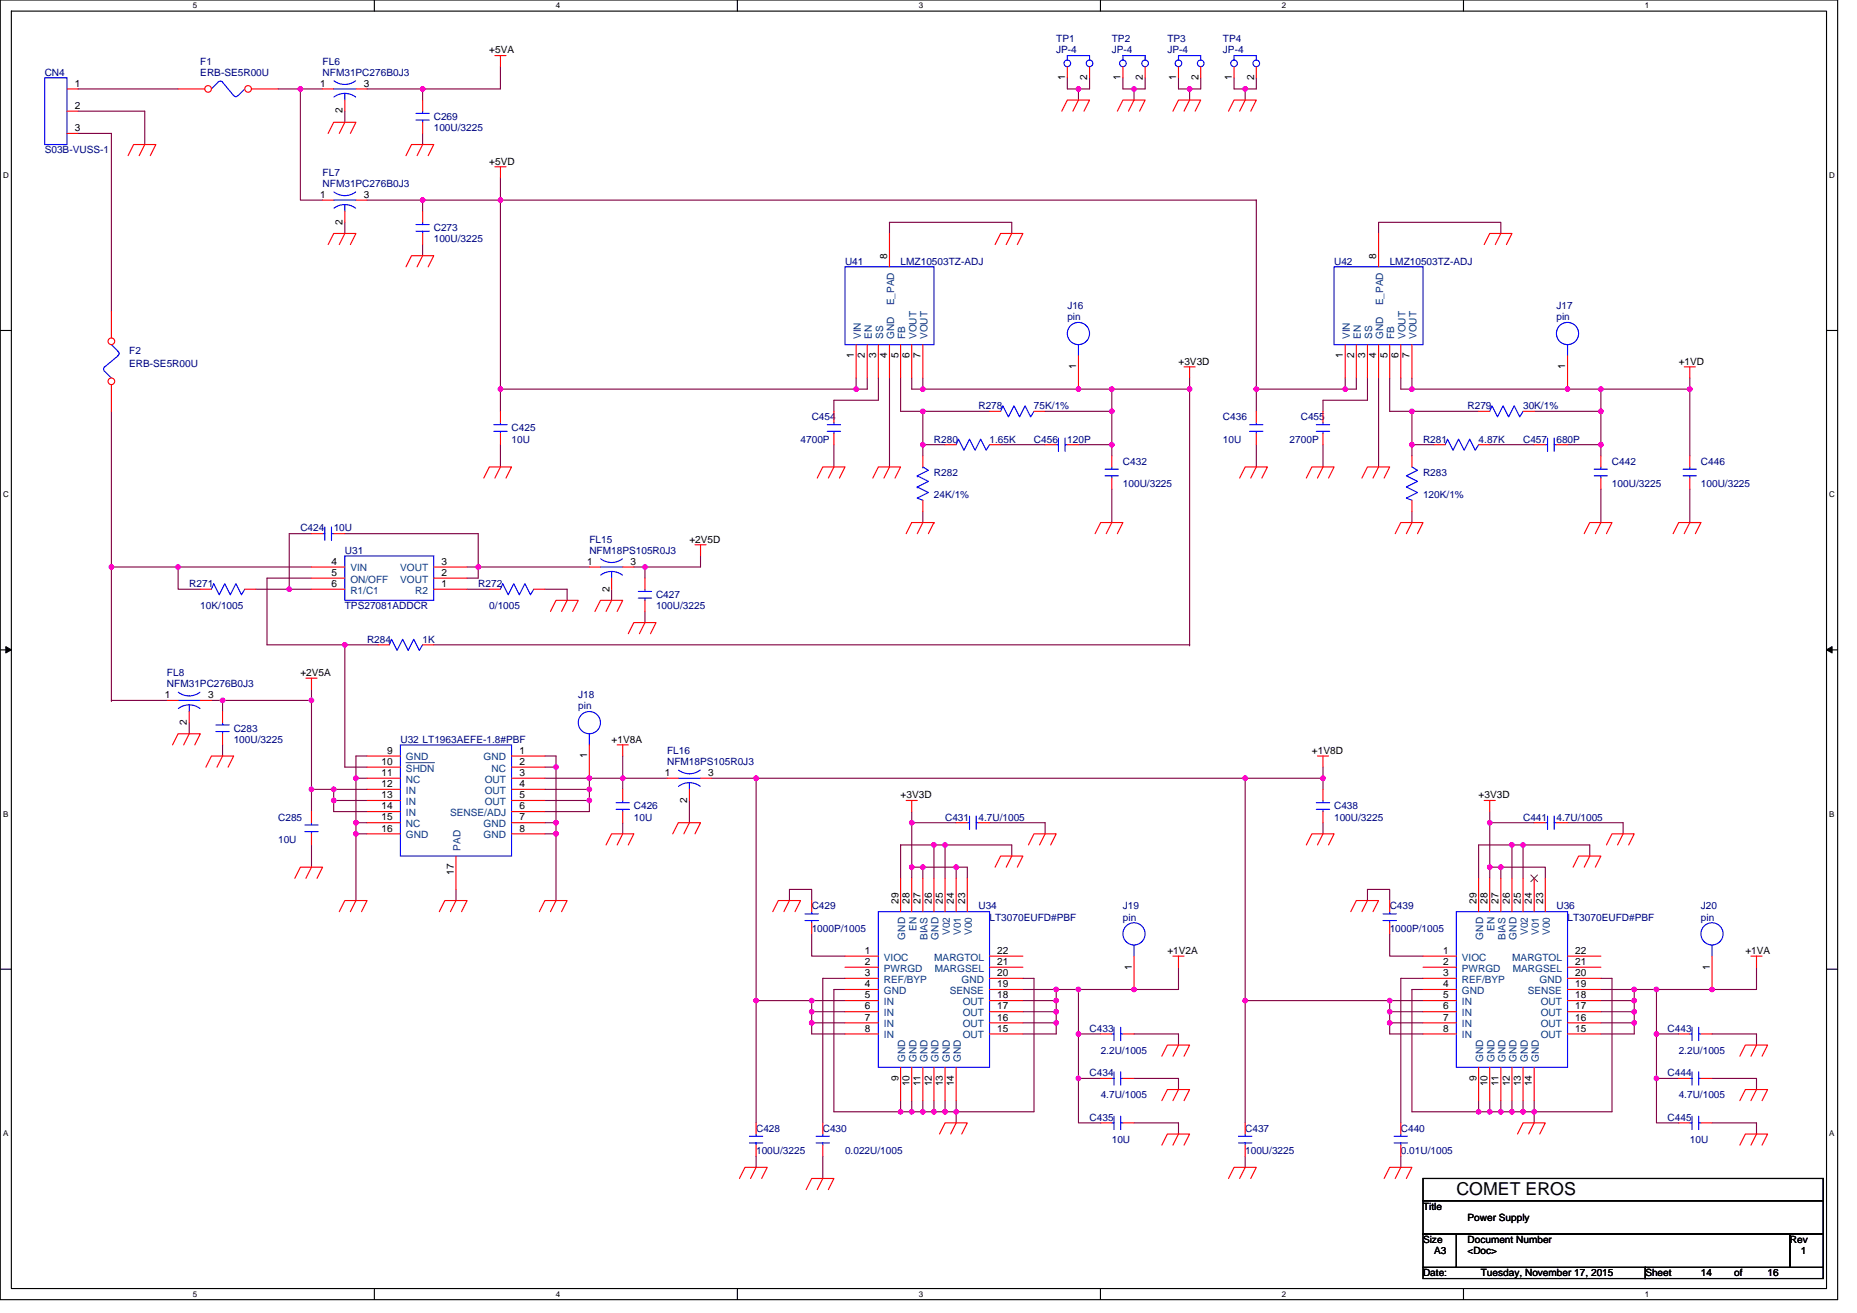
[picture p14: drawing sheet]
<svg xmlns="http://www.w3.org/2000/svg" width="297mm" height="210mm" viewBox="0 0 297 210" stroke-linecap="round" stroke-linejoin="round" font-family="sans-serif">
<defs><g id="words">
<text font-size="2.8" x="233" y="191">COMET EROS</text>
<g font-size="1.6" fill="#000080">
<text x="32" y="10.3">F1</text>
<text x="51.6" y="10.3">FL6</text>
<text x="168.9" y="6.8">TP1</text>
<text x="168.9" y="8.5">JP-4</text>
<text x="177.8" y="6.8">TP2</text>
<text x="177.8" y="8.5">JP-4</text>
<text x="186.7" y="6.8">TP3</text>
<text x="186.7" y="8.5">JP-4</text>
<text x="195.6" y="6.8">TP4</text>
<text x="195.6" y="8.5">JP-4</text>
<text x="7.2" y="12.1">CN4</text>
<text x="32" y="12.1">ERB-SE5R00U</text>
<text x="51.6" y="12.1">NFM31PC276B0J3</text>
<text x="69.4" y="19.2">C269</text>
<text x="69.4" y="21">100U/3225</text>
<text x="7.2" y="24.5">S03B-VUSS-1</text>
<text x="51.6" y="28.1">FL7</text>
<text x="51.6" y="29.9">NFM31PC276B0J3</text>
<text x="69.4" y="37">C273</text>
<text x="69.4" y="38.8">100U/3225</text>
<text x="135.2" y="42.3">U41</text>
<text x="144.1" y="42.3">LMZ10503TZ-ADJ</text>
<text x="213.4" y="42.3">U42</text>
<text x="222.3" y="42.3">LMZ10503TZ-ADJ</text>
<text x="170.7" y="49.4">J16</text>
<text x="170.7" y="51.2">pin</text>
<text x="249" y="49.4">J17</text>
<text x="249" y="51.2">pin</text>
<text x="20.7" y="56.5">F2</text>
<text x="20.7" y="58.7">ERB-SE5R00U</text>
<text x="156.5" y="65.4">R278</text>
<text x="165.4" y="65.4">75K/1%</text>
<text x="234.7" y="65.4">R279</text>
<text x="243.6" y="65.4">30K/1%</text>
<text x="81.8" y="69">C425</text>
<text x="81.8" y="70.8">10U</text>
<text x="128.1" y="70.8">4700P</text>
<text x="129.8" y="67.2">C454</text>
<text x="149.4" y="70.8">R280</text>
<text x="158.3" y="70.8">1.65K</text>
<text x="165.4" y="70.8">C456</text>
<text x="170.7" y="70.8">120P</text>
<text x="195.6" y="67.2">C436</text>
<text x="195.6" y="70.8">10U</text>
<text x="206.3" y="70.8">2700P</text>
<text x="208.1" y="67.2">C455</text>
<text x="227.6" y="70.8">R281</text>
<text x="236.5" y="70.8">4.87K</text>
<text x="243.6" y="70.8">C457</text>
<text x="249" y="70.8">680P</text>
<text x="149.4" y="76.1">R282</text>
<text x="179.6" y="74.3">C432</text>
<text x="179.6" y="77.9">100U/3225</text>
<text x="227.6" y="76.1">R283</text>
<text x="257.8" y="74.3">C442</text>
<text x="257.8" y="77.9">100U/3225</text>
<text x="272.1" y="74.3">C446</text>
<text x="272.1" y="77.9">100U/3225</text>
<text x="149.4" y="79.7">24K/1%</text>
<text x="227.6" y="79.7">120K/1%</text>
<text x="48" y="85">C424</text>
<text x="53.4" y="85">10U</text>
<text x="55.2" y="88.6">U31</text>
<text x="94.3" y="86.8">FL15</text>
<text x="94.3" y="88.6">NFM18PS105R0J3</text>
<text x="30.3" y="93.9">R271</text>
<text x="76.5" y="93.9">R272</text>
<text x="104.9" y="95.7">C427</text>
<text x="32" y="97.4">10K/1005</text>
<text x="55.2" y="97.4">TPS27081ADDCR</text>
<text x="78.3" y="97.4">0/1005</text>
<text x="104.9" y="97.4">100U/3225</text>
<text x="58.7" y="102.8">R284</text>
<text x="67.6" y="102.8">1K</text>
<text x="26.7" y="108.1">FL8</text>
<text x="26.7" y="109.9">NFM31PC276B0J3</text>
<text x="92.5" y="111.7">J18</text>
<text x="92.5" y="113.4">pin</text>
<text x="37.4" y="117">C283</text>
<text x="37.4" y="118.8">100U/3225</text>
<text x="64" y="118.8">U32 LT1963AEFE-1.8#PBF</text>
<text x="106.7" y="120.6">FL16</text>
<text x="106.7" y="122.3">NFM18PS105R0J3</text>
<text x="44.5" y="131.2">C285</text>
<text x="101.4" y="129.4">C426</text>
<text x="101.4" y="131.2">10U</text>
<text x="151.2" y="131.2">C431</text>
<text x="156.5" y="131.2">4.7U/1005</text>
<text x="213.4" y="129.4">C438</text>
<text x="213.4" y="131.2">100U/3225</text>
<text x="243.6" y="131.2">C441</text>
<text x="249" y="131.2">4.7U/1005</text>
<text x="44.5" y="134.8">10U</text>
<text x="129.8" y="145.4">C429</text>
<text x="129.8" y="149">1000P/1005</text>
<text x="156.5" y="145.4">U34</text>
<text x="158.3" y="147.2">LT3070EUFD#PBF</text>
<text x="179.6" y="145.4">J19</text>
<text x="179.6" y="147.2">pin</text>
<text x="222.3" y="145.4">C439</text>
<text x="222.3" y="149">1000P/1005</text>
<text x="249" y="145.4">U36</text>
<text x="250.7" y="147.2">LT3070EUFD#PBF</text>
<text x="272.1" y="145.4">J20</text>
<text x="272.1" y="147.2">pin</text>
<text x="174.3" y="165">C433</text>
<text x="266.7" y="165">C443</text>
<text x="174.3" y="172.1">C434</text>
<text x="176.1" y="168.6">2.2U/1005</text>
<text x="266.7" y="172.1">C444</text>
<text x="268.5" y="168.6">2.2U/1005</text>
<text x="174.3" y="179.2">C435</text>
<text x="176.1" y="175.7">4.7U/1005</text>
<text x="266.7" y="179.2">C445</text>
<text x="268.5" y="175.7">4.7U/1005</text>
<text x="120.9" y="181">C428</text>
<text x="120.9" y="184.6">100U/3225</text>
<text x="131.6" y="181">C430</text>
<text x="135.2" y="184.6">0.022U/1005</text>
<text x="177.8" y="182.8">10U</text>
<text x="199.2" y="181">C437</text>
<text x="199.2" y="184.6">100U/3225</text>
<text x="224.1" y="181">C440</text>
<text x="224.1" y="184.6">0.01U/1005</text>
<text x="270.3" y="182.8">10U</text>
</g>
<g font-size="1.6">
<text x="78.3" y="8.5">+5VA</text>
<text x="12" y="13.9">1</text>
<text x="12" y="17.4">2</text>
<text x="51.2" y="13.9">1</text>
<text x="58.2" y="13.9">3</text>
<text x="170.4" y="12.8" transform="rotate(-90 170.4 12.8)">1</text>
<text x="173.9" y="12.8" transform="rotate(-90 173.9 12.8)">2</text>
<text x="179.3" y="12.8" transform="rotate(-90 179.3 12.8)">1</text>
<text x="182.8" y="12.8" transform="rotate(-90 182.8 12.8)">2</text>
<text x="188.1" y="12.8" transform="rotate(-90 188.1 12.8)">1</text>
<text x="191.7" y="12.8" transform="rotate(-90 191.7 12.8)">2</text>
<text x="197" y="12.8" transform="rotate(-90 197 12.8)">1</text>
<text x="200.6" y="12.8" transform="rotate(-90 200.6 12.8)">2</text>
<text x="12" y="21">3</text>
<text x="54.8" y="18.1" transform="rotate(-90 54.8 18.1)">2</text>
<text x="78.3" y="26.3">+5VD</text>
<text x="51.2" y="31.6">1</text>
<text x="54.8" y="35.9" transform="rotate(-90 54.8 35.9)">2</text>
<text x="58.2" y="31.6">3</text>
<text x="141.9" y="41.4" transform="rotate(-90 141.9 41.4)">8</text>
<text x="220.1" y="41.4" transform="rotate(-90 220.1 41.4)">8</text>
<text x="136.6" y="57.3" transform="rotate(-90 136.6 57.3)">1</text>
<text x="138.4" y="57.3" transform="rotate(-90 138.4 57.3)">2</text>
<text x="140.1" y="57.3" transform="rotate(-90 140.1 57.3)">3</text>
<text x="141.9" y="57.3" transform="rotate(-90 141.9 57.3)">4</text>
<text x="143.7" y="57.3" transform="rotate(-90 143.7 57.3)">5</text>
<text x="145.5" y="57.3" transform="rotate(-90 145.5 57.3)">6</text>
<text x="147.3" y="57.3" transform="rotate(-90 147.3 57.3)">7</text>
<text x="172.1" y="59" transform="rotate(-90 172.1 59)">1</text>
<text x="188.5" y="58.3">+3V3D</text>
<text x="214.8" y="57.3" transform="rotate(-90 214.8 57.3)">1</text>
<text x="216.6" y="57.3" transform="rotate(-90 216.6 57.3)">2</text>
<text x="218.4" y="57.3" transform="rotate(-90 218.4 57.3)">3</text>
<text x="220.1" y="57.3" transform="rotate(-90 220.1 57.3)">4</text>
<text x="221.9" y="57.3" transform="rotate(-90 221.9 57.3)">5</text>
<text x="223.7" y="57.3" transform="rotate(-90 223.7 57.3)">6</text>
<text x="225.5" y="57.3" transform="rotate(-90 225.5 57.3)">7</text>
<text x="250.4" y="59" transform="rotate(-90 250.4 59)">1</text>
<text x="268.5" y="58.3">+1VD</text>
<text x="110.3" y="86.8">+2V5D</text>
<text x="53" y="90.3">4</text>
<text x="53" y="92.1">5</text>
<text x="53" y="93.9">6</text>
<text x="70.6" y="93.9">1</text>
<text x="70.6" y="92.1">2</text>
<text x="70.6" y="90.3">3</text>
<text x="93.9" y="90.3">1</text>
<text x="97.5" y="94.6" transform="rotate(-90 97.5 94.6)">2</text>
<text x="100.9" y="90.3">3</text>
<text x="26.3" y="111.7">1</text>
<text x="33.3" y="111.7">3</text>
<text x="48" y="108.1">+2V5A</text>
<text x="29.9" y="115.9" transform="rotate(-90 29.9 115.9)">2</text>
<text x="97.8" y="118.8">+1V8A</text>
<text x="61" y="122.3">10</text>
<text x="61" y="124.1">11</text>
<text x="61" y="125.9">12</text>
<text x="61.9" y="120.5">9</text>
<text x="83.1" y="124.1">3</text>
<text x="83.1" y="125.9">4</text>
<text x="83.1" y="120.5">1</text>
<text x="83.1" y="122.3">2</text>
<text x="93.9" y="121.3" transform="rotate(-90 93.9 121.3)">1</text>
<text x="106.4" y="124.1">1</text>
<text x="113.3" y="124.1">3</text>
<text x="209.8" y="120.6">+1V8D</text>
<text x="61" y="127.7">13</text>
<text x="61" y="129.4">14</text>
<text x="61" y="131.2">15</text>
<text x="83.1" y="129.4">6</text>
<text x="83.1" y="127.7">5</text>
<text x="83.1" y="131.2">7</text>
<text x="109.9" y="128.4" transform="rotate(-90 109.9 128.4)">2</text>
<text x="144.1" y="127.7">+3V3D</text>
<text x="236.5" y="127.7">+3V3D</text>
<text x="61" y="133">16</text>
<text x="83.1" y="133">8</text>
<text x="72.6" y="139.9" transform="rotate(-90 72.6 139.9)">17</text>
<text x="143.7" y="144.6" transform="rotate(-90 143.7 144.6)">29</text>
<text x="145.5" y="144.6" transform="rotate(-90 145.5 144.6)">28</text>
<text x="147.3" y="144.6" transform="rotate(-90 147.3 144.6)">27</text>
<text x="149" y="144.6" transform="rotate(-90 149 144.6)">26</text>
<text x="150.8" y="144.6" transform="rotate(-90 150.8 144.6)">25</text>
<text x="152.6" y="144.6" transform="rotate(-90 152.6 144.6)">24</text>
<text x="154.4" y="144.6" transform="rotate(-90 154.4 144.6)">23</text>
<text x="236.2" y="144.6" transform="rotate(-90 236.2 144.6)">29</text>
<text x="237.9" y="144.6" transform="rotate(-90 237.9 144.6)">28</text>
<text x="239.7" y="144.6" transform="rotate(-90 239.7 144.6)">27</text>
<text x="241.5" y="144.6" transform="rotate(-90 241.5 144.6)">26</text>
<text x="243.3" y="144.6" transform="rotate(-90 243.3 144.6)">25</text>
<text x="245" y="144.6" transform="rotate(-90 245 144.6)">24</text>
<text x="246.8" y="144.6" transform="rotate(-90 246.8 144.6)">23</text>
<text x="138.4" y="152.5">1</text>
<text x="138.4" y="154.3">2</text>
<text x="159.5" y="154.3">21</text>
<text x="159.5" y="152.5">22</text>
<text x="181" y="155" transform="rotate(-90 181 155)">1</text>
<text x="186.7" y="152.6">+1V2A</text>
<text x="230.8" y="152.5">1</text>
<text x="230.8" y="154.3">2</text>
<text x="252" y="154.3">21</text>
<text x="252" y="152.5">22</text>
<text x="273.5" y="155" transform="rotate(-90 273.5 155)">1</text>
<text x="279.2" y="152.6">+1VA</text>
<text x="138.4" y="156.1">3</text>
<text x="138.4" y="157.9">4</text>
<text x="138.4" y="159.7">5</text>
<text x="138.4" y="161.4">6</text>
<text x="159.5" y="161.4">17</text>
<text x="159.5" y="159.7">18</text>
<text x="159.5" y="156.1">20</text>
<text x="159.5" y="157.9">19</text>
<text x="230.8" y="156.1">3</text>
<text x="230.8" y="157.9">4</text>
<text x="230.8" y="159.7">5</text>
<text x="230.8" y="161.4">6</text>
<text x="252" y="161.4">17</text>
<text x="252" y="159.7">18</text>
<text x="252" y="156.1">20</text>
<text x="252" y="157.9">19</text>
<text x="138.4" y="163.2">7</text>
<text x="138.4" y="165">8</text>
<text x="159.5" y="165">15</text>
<text x="159.5" y="163.2">16</text>
<text x="230.8" y="163.2">7</text>
<text x="230.8" y="165">8</text>
<text x="252" y="165">15</text>
<text x="252" y="163.2">16</text>
<text x="143.7" y="172.8" transform="rotate(-90 143.7 172.8)">9</text>
<text x="145.5" y="173.7" transform="rotate(-90 145.5 173.7)">10</text>
<text x="147.3" y="173.7" transform="rotate(-90 147.3 173.7)">11</text>
<text x="149" y="173.7" transform="rotate(-90 149 173.7)">12</text>
<text x="150.8" y="173.7" transform="rotate(-90 150.8 173.7)">13</text>
<text x="152.6" y="173.7" transform="rotate(-90 152.6 173.7)">14</text>
<text x="236.2" y="172.8" transform="rotate(-90 236.2 172.8)">9</text>
<text x="237.9" y="173.7" transform="rotate(-90 237.9 173.7)">10</text>
<text x="239.7" y="173.7" transform="rotate(-90 239.7 173.7)">11</text>
<text x="241.5" y="173.7" transform="rotate(-90 241.5 173.7)">12</text>
<text x="243.3" y="173.7" transform="rotate(-90 243.3 173.7)">13</text>
<text x="245" y="173.7" transform="rotate(-90 245 173.7)">14</text>
<text x="227.6" y="193.5">Title</text>
<text x="234.7" y="195.2">Power Supply</text>
<text x="227.6" y="198.8">Size</text>
<text x="229.4" y="200.6">A3</text>
<text x="234.7" y="198.8">Document Number</text>
<text x="234.7" y="200.6">&lt;Doc&gt;</text>
<text x="286.3" y="198.8">Rev</text>
<text x="288.1" y="200.6">1</text>
<text x="227.6" y="204.1">Date:</text>
<text x="236.9" y="204.1">Tuesday, November 17, 2015</text>
<text x="263.2" y="204.1">Sheet</text>
<text x="272.1" y="204.1">14</text>
<text x="277.4" y="204.1">of</text>
<text x="282.7" y="204.1">16</text>
</g>
<g font-size="1.6" fill="#004080">
<text x="143" y="48.8" transform="rotate(-90 143 48.8)">E_PAD</text>
<text x="221.3" y="48.8" transform="rotate(-90 221.3 48.8)">E_PAD</text>
<text x="137.7" y="54.2" transform="rotate(-90 137.7 54.2)">VIN</text>
<text x="139.5" y="54.2" transform="rotate(-90 139.5 54.2)">EN</text>
<text x="141.2" y="54.2" transform="rotate(-90 141.2 54.2)">SS</text>
<text x="143" y="54.2" transform="rotate(-90 143 54.2)">GND</text>
<text x="144.8" y="54.2" transform="rotate(-90 144.8 54.2)">FB</text>
<text x="146.6" y="54.2" transform="rotate(-90 146.6 54.2)">VOUT</text>
<text x="148.4" y="54.2" transform="rotate(-90 148.4 54.2)">VOUT</text>
<text x="215.9" y="54.2" transform="rotate(-90 215.9 54.2)">VIN</text>
<text x="217.7" y="54.2" transform="rotate(-90 217.7 54.2)">EN</text>
<text x="219.5" y="54.2" transform="rotate(-90 219.5 54.2)">SS</text>
<text x="221.3" y="54.2" transform="rotate(-90 221.3 54.2)">GND</text>
<text x="223" y="54.2" transform="rotate(-90 223 54.2)">FB</text>
<text x="224.8" y="54.2" transform="rotate(-90 224.8 54.2)">VOUT</text>
<text x="226.6" y="54.2" transform="rotate(-90 226.6 54.2)">VOUT</text>
<text x="56" y="91.4">VIN</text>
<text x="56" y="93.2">ON/OFF</text>
<text x="56" y="95">R1/C1</text>
<text x="64" y="93.2">VOUT</text>
<text x="64" y="91.4">VOUT</text>
<text x="66.4" y="95">R2</text>
<text x="64.9" y="121.6">GND</text>
<text x="64.9" y="123.4">SHDN</text>
<text x="64.9" y="125.2">NC</text>
<text x="77.4" y="121.6">GND</text>
<text x="77.5" y="125.2">OUT</text>
<text x="78.6" y="123.4">NC</text>
<text x="64.9" y="127">IN</text>
<text x="64.9" y="128.7">IN</text>
<text x="64.9" y="130.5">IN</text>
<text x="72" y="130.5">SENSE/ADJ</text>
<text x="77.5" y="127">OUT</text>
<text x="77.5" y="128.7">OUT</text>
<text x="64.9" y="132.3">NC</text>
<text x="64.9" y="134.1">GND</text>
<text x="73.7" y="136" transform="rotate(-90 73.7 136)">PAD</text>
<text x="77.4" y="132.3">GND</text>
<text x="77.4" y="134.1">GND</text>
<text x="146.6" y="148.9" transform="rotate(-90 146.6 148.9)">EN</text>
<text x="151.9" y="149.5" transform="rotate(-90 151.9 149.5)">V02</text>
<text x="153.7" y="149.5" transform="rotate(-90 153.7 149.5)">V01</text>
<text x="155.5" y="149.5" transform="rotate(-90 155.5 149.5)">V00</text>
<text x="239" y="148.9" transform="rotate(-90 239 148.9)">EN</text>
<text x="244.4" y="149.5" transform="rotate(-90 244.4 149.5)">V02</text>
<text x="246.1" y="149.5" transform="rotate(-90 246.1 149.5)">V01</text>
<text x="247.9" y="149.5" transform="rotate(-90 247.9 149.5)">V00</text>
<text x="141.4" y="153.6">VIOC</text>
<text x="141.4" y="155.4">PWRGD</text>
<text x="144.8" y="150.3" transform="rotate(-90 144.8 150.3)">GND</text>
<text x="148.4" y="150.4" transform="rotate(-90 148.4 150.4)">BIAS</text>
<text x="149.4" y="153.6">MARGTOL</text>
<text x="149.5" y="155.4">MARGSEL</text>
<text x="150.1" y="150.3" transform="rotate(-90 150.1 150.3)">GND</text>
<text x="233.8" y="153.6">VIOC</text>
<text x="233.8" y="155.4">PWRGD</text>
<text x="237.3" y="150.3" transform="rotate(-90 237.3 150.3)">GND</text>
<text x="240.8" y="150.4" transform="rotate(-90 240.8 150.4)">BIAS</text>
<text x="241.9" y="153.6">MARGTOL</text>
<text x="242" y="155.4">MARGSEL</text>
<text x="242.6" y="150.3" transform="rotate(-90 242.6 150.3)">GND</text>
<text x="141.4" y="157.2">REF/BYP</text>
<text x="141.4" y="159">GND</text>
<text x="141.4" y="160.7">IN</text>
<text x="151.9" y="159">SENSE</text>
<text x="153.8" y="157.2">GND</text>
<text x="154" y="160.7">OUT</text>
<text x="233.8" y="157.2">REF/BYP</text>
<text x="233.8" y="159">GND</text>
<text x="233.8" y="160.7">IN</text>
<text x="244.4" y="159">SENSE</text>
<text x="246.3" y="157.2">GND</text>
<text x="246.5" y="160.7">OUT</text>
<text x="141.4" y="162.5">IN</text>
<text x="141.4" y="164.3">IN</text>
<text x="141.4" y="166.1">IN</text>
<text x="154" y="166.1">OUT</text>
<text x="154" y="164.3">OUT</text>
<text x="154" y="162.5">OUT</text>
<text x="233.8" y="162.5">IN</text>
<text x="233.8" y="164.3">IN</text>
<text x="233.8" y="166.1">IN</text>
<text x="246.5" y="166.1">OUT</text>
<text x="246.5" y="164.3">OUT</text>
<text x="246.5" y="162.5">OUT</text>
<text x="144.8" y="169.8" transform="rotate(-90 144.8 169.8)">GND</text>
<text x="146.6" y="169.8" transform="rotate(-90 146.6 169.8)">GND</text>
<text x="148.4" y="169.8" transform="rotate(-90 148.4 169.8)">GND</text>
<text x="150.1" y="169.8" transform="rotate(-90 150.1 169.8)">GND</text>
<text x="151.9" y="169.8" transform="rotate(-90 151.9 169.8)">GND</text>
<text x="153.7" y="169.8" transform="rotate(-90 153.7 169.8)">GND</text>
<text x="237.3" y="169.8" transform="rotate(-90 237.3 169.8)">GND</text>
<text x="239" y="169.8" transform="rotate(-90 239 169.8)">GND</text>
<text x="240.8" y="169.8" transform="rotate(-90 240.8 169.8)">GND</text>
<text x="242.6" y="169.8" transform="rotate(-90 242.6 169.8)">GND</text>
<text x="244.4" y="169.8" transform="rotate(-90 244.4 169.8)">GND</text>
<text x="246.1" y="169.8" transform="rotate(-90 246.1 169.8)">GND</text>
</g>
<g font-size="1.3">
<text x="30.8" y="1.3">5</text>
<text x="88.9" y="1.3">4</text>
<text x="147" y="1.3">3</text>
<text x="205.1" y="1.3">2</text>
<text x="263.1" y="1.3">1</text>
<text x=".5" y="28.5">D</text>
<text x="292.6" y="28.5">D</text>
<text x=".5" y="79.5">C</text>
<text x="292.6" y="79.5">C</text>
<text x=".5" y="130.6">B</text>
<text x="292.6" y="130.6">B</text>
<text x=".5" y="181.7">A</text>
<text x="292.6" y="181.7">A</text>
<text x="30.8" y="207.4">5</text>
<text x="88.9" y="207.4">4</text>
<text x="147" y="207.4">3</text>
<text x="205.1" y="207.4">2</text>
<text x="263.1" y="207.4">1</text>
</g>
</g></defs>
<path d="M0 0h293.9v207.8h-293.9zM1.8 1.8h290.4v204.3h-290.4z" fill="none" stroke="#000" stroke-width=".18"/>
<g fill="#fff">
<path d="M30.8 .2h.8v1.4h-.8z"/>
<path d="M30.8 206.2h.8v1.5h-.8z"/>
</g>
<path d="M59.9 0v1.8M59.9 206.1v1.7" fill="none" stroke="#000" stroke-width=".18"/>
<g fill="#fff">
<path d="M88.9 .2h.7v1.4h-.7z"/>
<path d="M88.9 206.2h.7v1.5h-.7z"/>
</g>
<path d="M118 0v1.8M118 206.1v1.7" fill="none" stroke="#000" stroke-width=".18"/>
<g fill="#fff">
<path d="M147 .2h.7v1.4h-.7z"/>
<path d="M147 206.2h.7v1.5h-.7z"/>
</g>
<path d="M176 0v1.8M176 206.1v1.7" fill="none" stroke="#000" stroke-width=".18"/>
<g fill="#fff">
<path d="M205.1 .2h.7v1.4h-.7z"/>
<path d="M205.1 206.2h.7v1.5h-.7z"/>
</g>
<path d="M234.1 0v1.8M234.1 206.1v1.7" fill="none" stroke="#000" stroke-width=".18"/>
<g fill="#fff">
<path d="M263.1 .2h.7v1.4h-.7z"/>
<path d="M263.1 206.2h.7v1.5h-.7z"/>
<path d="M.5 27.3h.9v1.4h-.9z"/>
<path d="M292.6 27.3h.9v1.4h-.9z"/>
<path d="M.5 78.4h.9v1.4h-.9z"/>
<path d="M292.6 78.4h.9v1.4h-.9z"/>
</g>
<path d="M0 52.9h1.8M292.2 52.9h1.7" fill="none" stroke="#000" stroke-width=".18"/>
<g fill="#fff">
<path d="M.5 129.5h.8v1.4h-.8z"/>
<path d="M292.6 129.5h.9v1.4h-.9z"/>
</g>
<path d="M0 103.9h1.8M292.2 103.9h1.7" fill="none" stroke="#000" stroke-width=".18"/>
<path d="M.9 103.4l.9 .5-.9 .5zM292.2 103.9l.9-.5v1z" fill="#000"/>
<path d="M.9 103.4l.9 .5-.9 .5zM292.2 103.9l.9-.5v1z" fill="none" stroke="#000" stroke-width=".16"/>
<g fill="#fff">
<path d="M.5 180.5h.8v1.5h-.8z"/>
<path d="M292.6 180.5h.9v1.5h-.9z"/>
</g>
<path d="M0 155h1.8M292.2 155h1.7M227.6 188.5h64v3.5h-64zM227.6 192h64v5.4h-64zM227.6 197.4h5.4v5.3h-5.4zM233 197.4h53.3v5.3h-53.3zM286.3 197.4h5.3v5.3h-5.3zM227.6 202.7h35.6v1.8h-35.6zM263.2 202.7h28.4v1.8h-28.4z" fill="none" stroke="#000" stroke-width=".18"/>
<g fill="none" stroke="#800040" stroke-width=".18">
<path d="M12.5 14.2h16M12.5 17.8h10.7v5.3M44.5 14.2h3.5M48 14.2v17.8h3.6M48 14.2h3.6M55.2 17.8v1.8M58.7 14.2h8.9M80 10.7v3.5h-12.4v1.8M170.7 12.4v1.8h1.8M172.5 14.2v1.8M174.3 12.4v1.8h-1.8M179.6 12.4v1.8h1.8"/>
<path d="M181.4 14.2v1.8M183.2 12.4v1.8h-1.8M188.5 12.4v1.8h1.8M190.3 14.2v1.8M192.1 12.4v1.8h-1.8M197.4 12.4v1.8h1.8M199.2 14.2v1.8M201 12.4v1.8h-1.8M12.5 21.3h5.3v28.5M55.2 35.6v1.7M58.7 32h8.9M67.6 21.3v1.8"/>
<path d="M67.6 32h12.4M67.6 32v1.8M67.6 39.1v1.8M80 28.4v3.6M80 32v30.2M80 32h121M142.3 35.6v1.7M142.3 35.6h.1M142.3 35.6h19.5v1.7M201 32v30.2M201 32h.1M220.5 37.3v-1.7h19.6v1.7"/>
<path d="M17.8 65.8v24.9M80 62.2v3.6M80 71.1v3.6M80 62.2h56.9M133.4 71.1v3.6M136.9 60.5v1.7M138.7 60.5v1.7h-1.8M140.5 60.5v3.5h-7.1v1.8M142.3 60.5v14.2M144.1 60.5v5.3h3.5M145.8 60.5v1.7h1.8M147.6 60.5v1.7"/>
<path d="M147.6 71.1h3.6M147.6 65.8h10.7M147.6 62.2h30.2M147.6 62.2h.1M147.6 65.8v5.3M147.6 71.1h.1M147.6 65.8h.1M147.6 71.1v1.8M160.1 71.1h7.1M167.2 65.8h10.6M172.5 71.1h5.3M177.8 62.2v3.6"/>
<path d="M177.8 78.2v5.4M177.8 71.1v1.8M177.8 65.8v5.3M177.8 62.2h12.5M190.3 60.5v1.7M190.3 62.2v40.9M201 71.1v3.6M201 62.2v3.6M201 62.2h14.2M211.6 71.1v3.6M215.2 60.5v1.7M217 60.5v1.7h-1.8"/>
<path d="M218.7 60.5v3.5h-7.1v1.8M220.5 60.5v14.2M222.3 60.5v5.3h3.5M224.1 60.5v1.7h1.7M225.8 65.8h10.7M225.8 65.8v5.3M225.8 60.5v1.7M225.8 62.2h30.3M225.8 71.1v1.8M225.8 71.1h3.6M238.3 71.1h7.1M245.4 65.8h10.7"/>
<path d="M250.7 71.1h5.4M256.1 78.2v5.4M256.1 71.1v1.8M256.1 65.8v5.3M256.1 62.2v3.6M256.1 62.2h14.2M270.3 60.5v1.7M270.3 62.2v10.7M270.3 78.2v5.4h1.8M17.8 90.7h10.7M17.8 90.7v21.3M28.5 90.7v3.5h3.5"/>
<path d="M28.5 90.7h21.3M40.9 94.2h5.4M46.3 94.2h3.5M49.8 92.5h-7.1v10.6h12.5M49.8 85.3h-3.5v8.9M55.2 85.3h21.3v5.4M74.7 94.2h3.6M74.7 90.7h1.8M76.5 90.7v1.8h-1.8M76.5 90.7h17.8M87.2 94.2h3.5v1.8M97.8 94.2v1.8"/>
<path d="M101.4 90.7h1.8M103.2 97.8v1.8M103.2 90.7v1.8M112.1 88.9v1.8h-8.9M147.6 81.8v1.8M225.8 81.8v1.8M17.8 112h8.9M17.8 112h.1M30.3 115.6v1.7M33.8 112h1.8M35.6 112v1.8M35.6 119.1v1.8"/>
<path d="M35.6 112h14.2M49.8 110.2v1.8M49.8 112v14.2M55.2 103.1h5.3M55.2 103.1v19.6h3.5M55.2 103.1h.1M69.4 103.1h120.9M190.3 103.1h.1M49.8 126.2v3.6M49.8 135.1v3.6M49.8 126.2h3.6M53.4 126.2h5.3"/>
<path d="M53.4 128h5.3M53.4 126.2v1.8M53.4 128v1.8h5.3M56.9 131.6h1.8M56.9 133.4h1.8M56.9 124.5h1.8M56.9 131.6v1.8M56.9 133.3v10.7M56.9 124.5v7.1M58.7 120.9h-1.8v3.6M87.2 126.2h7.1M87.2 124.5h7.1"/>
<path d="M87.2 128h7.1M87.2 120.9h1.7v1.8M87.2 133.3h1.7M87.2 131.6h1.7M87.2 122.7h1.7M88.9 131.6v1.7M88.9 122.7v8.9M88.9 133.3v10.7M94.3 124.5h12.4M94.3 126.2v1.8M94.3 128v1.8h-7.1M94.3 124.5v1.7"/>
<path d="M99.6 120.9v5.3M99.6 131.6v1.7M110.3 128v3.6M113.8 124.5h7.1M120.9 124.5h.1M120.9 124.5v35.5M120.9 124.5h78.3M144.1 135.1h5.3M144.1 135.1v5.4M144.1 135.1h.1M145.8 129.8v1.8M145.8 131.6h.1"/>
<path d="M145.8 131.6v7.1M145.8 138.7v1.8M145.8 131.6h7.1M145.8 138.7h1.8M147.6 138.7h5.3M147.6 138.7h.1M147.6 138.7v1.8M149.4 135.1v5.4M149.4 135.1h1.8M151.2 135.1h10.6v1.8M151.2 135.1v5.4M152.9 138.7v1.8"/>
<path d="M152.9 138.7h1.8v1.8M158.3 131.6h8.9v1.8M199.2 124.5h12.4M199.2 124.5v35.5M211.6 122.7v1.8M211.6 131.6v1.7M211.6 124.5v1.7M238.3 131.6h7.1M238.3 138.7h1.8M238.3 129.8v1.8M238.3 131.6v7.1M238.3 138.7v1.8"/>
<path d="M240.1 138.7v1.8M240.1 138.7h7.1v1.8M241.8 135.1h1.8M241.8 135.1h-5.3v5.4M241.8 135.1v5.4M243.6 135.1h10.7v1.8M243.6 135.1v5.4M250.7 131.6h8.9v1.7M72.9 142.2v1.8M126.3 144v-1.8h3.5v1.8M129.8 149.4v3.5h5.4M135.2 156.5h-3.6v23.1"/>
<path d="M135.2 158.2h-1.8v19.6h10.7M163.6 156.5h1.8v21.3h-12.5M163.6 158.2h5.3M168.9 158.2h3.6M168.9 158.2v1.8M188.5 154.7v3.5h-16v7.2M218.7 144v-1.8h3.6v1.8M222.3 149.4v3.5h5.3M227.6 158.2h-1.8v19.6h10.7M227.6 156.5h-3.5v23.1M256.1 156.5h1.7v21.3h-12.4M256.1 158.2h5.3"/>
<path d="M261.4 158.2v1.8M261.4 158.2h3.6M281 154.7v3.5h-16v7.2M120.9 160v19.6M120.9 160h8.9M129.8 161.8h5.4M129.8 160h5.4M129.8 163.6h5.4M129.8 160v1.8M129.8 161.8v1.8M129.8 163.6v1.8h5.4M144.1 176v1.8"/>
<path d="M144.1 177.8h1.7M145.8 176v1.8M145.8 177.8h1.8M147.6 176v1.8M147.6 177.8h.1M147.6 177.8h1.8M149.4 176v1.8M149.4 177.8h1.8M151.2 176v1.8M151.2 177.8h1.7M152.9 177.8v1.8M152.9 176v1.8"/>
<path d="M163.6 163.6h5.3M163.6 161.8h5.3M163.6 160h5.3M168.9 163.6v1.8h-5.3M168.9 161.8v1.8M168.9 160v1.8M172.5 165.4h3.6M172.5 172.5h3.6M172.5 172.5v7.1h3.6M172.5 165.4v7.1M181.4 165.4h7.1v1.7M181.4 172.5h7.1v1.7"/>
<path d="M181.4 179.6h7.1v1.8M199.2 160v19.6M199.2 160h23.1M222.3 161.8h5.3M222.3 160h5.3M222.3 163.6h5.3M222.3 160v1.8M222.3 161.8v1.8M222.3 163.6v1.8h5.3M236.5 176v1.8M236.5 177.8h1.8M238.3 177.8h1.8"/>
<path d="M238.3 176v1.8M240.1 177.8h1.7M240.1 176v1.8M241.8 177.8h1.8M241.8 176v1.8M243.6 177.8h1.8M243.6 176v1.8M245.4 177.8v1.8M245.4 176v1.8M256.1 163.6h5.3M256.1 161.8h5.3M256.1 160h5.3"/>
<path d="M261.4 163.6v1.8h-5.3M261.4 161.8v1.8M261.4 160v1.8M265 165.4v7.1M265 165.4h3.5M265 172.5h3.5M265 172.5v7.1h3.5M273.9 165.4h7.1v1.7M273.9 172.5h7.1v1.7M273.9 179.6h7.1v1.8M120.9 184.9v1.8M131.6 184.9v3.6"/>
<path d="M199.2 184.9v1.8M224.1 184.9v1.8"/>
</g>
<g fill="#f0f" stroke="#f0f" stroke-width=".18">
<circle cx="48" cy="14.2" r=".35"/>
<circle cx="67.6" cy="14.2" r=".35"/>
<circle cx="67.6" cy="32" r=".35"/>
<circle cx="80" cy="62.2" r=".35"/>
<circle cx="172.5" cy="14.2" r=".35"/>
<circle cx="181.4" cy="14.2" r=".35"/>
<circle cx="190.3" cy="14.2" r=".35"/>
<circle cx="199.2" cy="14.2" r=".35"/>
<circle cx="94.3" cy="126.2" r=".35"/>
<circle cx="88.9" cy="133.3" r=".35"/>
<circle cx="88.9" cy="131.6" r=".35"/>
<circle cx="88.9" cy="122.7" r=".35"/>
<circle cx="53.4" cy="126.2" r=".35"/>
<circle cx="56.9" cy="133.3" r=".35"/>
<circle cx="53.4" cy="128" r=".35"/>
<circle cx="56.9" cy="131.6" r=".35"/>
<circle cx="56.9" cy="124.5" r=".35"/>
<circle cx="94.3" cy="124.5" r=".35"/>
<circle cx="94.3" cy="128" r=".35"/>
<circle cx="99.6" cy="124.5" r=".35"/>
<circle cx="168.9" cy="158.2" r=".35"/>
<circle cx="168.9" cy="163.6" r=".35"/>
<circle cx="168.9" cy="161.8" r=".35"/>
<circle cx="168.9" cy="160" r=".35"/>
<circle cx="144.1" cy="177.8" r=".35"/>
<circle cx="145.8" cy="177.8" r=".35"/>
<circle cx="149.4" cy="177.8" r=".35"/>
<circle cx="147.6" cy="177.8" r=".35"/>
<circle cx="151.2" cy="177.8" r=".35"/>
<circle cx="129.8" cy="161.8" r=".35"/>
<circle cx="129.8" cy="160" r=".35"/>
<circle cx="129.8" cy="163.6" r=".35"/>
<circle cx="152.9" cy="177.8" r=".35"/>
<circle cx="172.5" cy="158.2" r=".35"/>
<circle cx="151.2" cy="135.1" r=".35"/>
<circle cx="172.5" cy="172.5" r=".35"/>
<circle cx="172.5" cy="165.4" r=".35"/>
<circle cx="149.4" cy="135.1" r=".35"/>
<circle cx="145.8" cy="131.6" r=".35"/>
<circle cx="145.8" cy="138.7" r=".35"/>
<circle cx="261.4" cy="158.2" r=".35"/>
<circle cx="265" cy="158.2" r=".35"/>
<circle cx="261.4" cy="163.6" r=".35"/>
<circle cx="261.4" cy="161.8" r=".35"/>
<circle cx="261.4" cy="160" r=".35"/>
<circle cx="238.3" cy="177.8" r=".35"/>
<circle cx="241.8" cy="177.8" r=".35"/>
<circle cx="240.1" cy="177.8" r=".35"/>
<circle cx="243.6" cy="177.8" r=".35"/>
<circle cx="222.3" cy="163.6" r=".35"/>
<circle cx="222.3" cy="161.8" r=".35"/>
<circle cx="236.5" cy="177.8" r=".35"/>
<circle cx="245.4" cy="177.8" r=".35"/>
<circle cx="265" cy="172.5" r=".35"/>
<circle cx="265" cy="165.4" r=".35"/>
<circle cx="241.8" cy="135.1" r=".35"/>
<circle cx="238.3" cy="131.6" r=".35"/>
<circle cx="243.6" cy="135.1" r=".35"/>
<circle cx="238.3" cy="138.7" r=".35"/>
<circle cx="222.3" cy="160" r=".35"/>
<circle cx="199.2" cy="160" r=".35"/>
<circle cx="199.2" cy="124.5" r=".35"/>
<circle cx="120.9" cy="124.5" r=".35"/>
<circle cx="152.9" cy="138.7" r=".35"/>
<circle cx="147.6" cy="138.7" r=".35"/>
<circle cx="49.8" cy="112" r=".35"/>
<circle cx="35.6" cy="112" r=".35"/>
<circle cx="76.5" cy="90.7" r=".35"/>
<circle cx="49.8" cy="126.2" r=".35"/>
<circle cx="120.9" cy="160" r=".35"/>
<circle cx="28.5" cy="90.7" r=".35"/>
<circle cx="46.3" cy="94.2" r=".35"/>
<circle cx="17.8" cy="90.7" r=".35"/>
<circle cx="240.1" cy="138.7" r=".35"/>
<circle cx="55.2" cy="103.1" r=".35"/>
<circle cx="211.6" cy="124.5" r=".35"/>
<circle cx="172.5" cy="62.2" r=".35"/>
<circle cx="147.6" cy="62.2" r=".35"/>
<circle cx="147.6" cy="71.1" r=".35"/>
<circle cx="147.6" cy="65.8" r=".35"/>
<circle cx="177.8" cy="71.1" r=".35"/>
<circle cx="177.8" cy="65.8" r=".35"/>
<circle cx="225.8" cy="71.1" r=".35"/>
<circle cx="225.8" cy="65.8" r=".35"/>
<circle cx="256.1" cy="71.1" r=".35"/>
<circle cx="256.1" cy="65.8" r=".35"/>
<circle cx="250.7" cy="62.2" r=".35"/>
<circle cx="225.8" cy="62.2" r=".35"/>
<circle cx="200.9" cy="62.2" r=".35"/>
<circle cx="215.2" cy="62.2" r=".35"/>
<circle cx="103.2" cy="90.7" r=".35"/>
<circle cx="136.9" cy="62.2" r=".35"/>
<circle cx="181.4" cy="158.2" r=".35"/>
<circle cx="273.8" cy="158.2" r=".35"/>
<circle cx="190.3" cy="62.2" r=".35"/>
<circle cx="80" cy="32" r=".35"/>
<circle cx="256.1" cy="62.2" r=".35"/>
<circle cx="270.3" cy="62.2" r=".35"/>
<circle cx="177.8" cy="62.2" r=".35"/>
</g>
<g fill="none" stroke="#f00" stroke-width=".18">
<path d="M10.7 14.2h1.8M10.7 17.8h1.8M55.2 19.6l-.9 1.7M67.6 19.6v1.7M67.6 16v1.8M79.2 8.9h1.7M80 8.9v1.8M169.8 17.8l.9-1.8h3.6l-.9 1.8M170.7 10.7v1.7M172.5 16l-.9 1.8M174.3 10.7v1.7M178.7 17.8l.9-1.8h3.6l-.9 1.8"/>
<path d="M179.6 10.7v1.7M181.4 16l-.9 1.8M183.2 10.7v1.7M187.6 17.8l.9-1.8h3.6l-.9 1.8M190.3 16l-.9 1.8M196.5 17.8l.9-1.8h3.6l-.9 1.8M199.2 16l-.9 1.8M10.7 21.3h1.8M20.5 24.9l.9-1.8h3.5l-.9 1.8M23.2 23.1l-.9 1.8M52.5 39.1l.9-1.8h3.5l-.9 1.8M52.5 21.3l.9-1.7h3.5l-.9 1.7"/>
<path d="M55.2 37.3l-.9 1.8M64.9 24.9l.9-1.8h3.6l-.9 1.8M67.6 23.1l-.9 1.8M67.6 37.3v1.8M67.6 33.8v1.8M79.2 26.7h1.7M80 26.7v1.7M159.2 39.1l.9-1.8h3.5l-.9 1.8M161.8 37.3l-.9 1.8M237.4 39.1l.9-1.8h3.5l-.8 1.8M240.1 37.3l-.9 1.8M64.9 42.7l.9-1.8h3.6l-.9 1.8"/>
<path d="M67.6 40.9l-.9 1.8M172.5 56.9v5.3M189.4 58.7h1.8M190.3 58.7v1.8M269.4 58.7h1.8M270.3 58.7v1.8M77.4 76.5l.9-1.8h3.5l-.9 1.8M80 74.7l-.8 1.8M130.7 76.5l.9-1.8h3.6l-.9 1.8M133.4 74.7l-.9 1.8M139.6 76.5l.9-1.8h3.6l-.9 1.8M142.3 74.7l-.9 1.8"/>
<path d="M147.6 72.9v1.8M151.2 71.1h1.7M158.3 71.1h1.8M198.3 76.5l.9-1.8h3.5l-.9 1.8M201 74.7l-.9 1.8M209 76.5l.8-1.8h3.6l-.9 1.8M211.6 74.7l-.9 1.8M211.6 69.3v1.8M211.6 65.8v1.8M217.8 76.5l.9-1.8h3.6l-.9 1.8M220.5 74.7l-.9 1.8M225.8 72.9v1.8"/>
<path d="M236.5 65.8h1.8M243.6 65.8h1.8M256.1 76.5v1.7M256.1 72.9v1.8M270.3 76.5v1.7M270.3 72.9v1.8M49.8 85.3h1.8M53.4 85.3h1.8M88.1 97.8l.8-1.8h3.6l-.9 1.8M90.7 96l-.9 1.8M95.2 97.8l.9-1.8h3.5l-.9 1.8M97.8 96l-.9 1.8"/>
<path d="M103.2 99.6l-.9 1.7M111.2 87.1h1.7M112.1 87.1v1.8M147.6 80v1.8M147.6 83.6l-.9 1.7M149.4 83.6h-3.6l-.9 1.7M149.4 83.6h.1M149.4 83.6l-.9 1.7M175.2 85.3l.9-1.7h3.5l-.9 1.7M177.8 83.6l-.8 1.7M223.2 85.3l.9-1.7h3.5l-.9 1.7M225.8 83.6l-.8 1.7"/>
<path d="M225.8 80v1.8M253.4 85.3l.9-1.7h3.5l-.8 1.7M256.1 83.6l-.9 1.7M267.6 85.3l.9-1.7h3.6l-.9 1.7M270.3 83.6l-.9 1.7M27.6 119.1l.9-1.8h3.5l-.8 1.8M30.3 117.3l-.9 1.8M48.9 108.5h1.8M49.8 108.5v1.7M98.7 119.1h1.8M99.6 119.1v1.8M100.5 101.3l.9-1.7h3.5l-.8 1.7"/>
<path d="M32.9 122.7l.9-1.8h3.6l-.9 1.8M35.6 120.9l-.9 1.8M49.8 138.7l-.9 1.8M49.8 133.3v1.8M49.8 129.8v1.8M96.9 135.1l.9-1.8h3.6l-.9 1.8M99.6 133.3l-.9 1.8M106.7 124.5h1.8M107.6 133.3l.9-1.7h3.6l-.9 1.7M110.3 126.2v1.8M110.3 131.6l-.9 1.7M112.1 124.5h1.7"/>
<path d="M144.9 128h1.8M145.8 128v1.8M159.2 138.7l.9-1.8h3.5l-.9 1.8M161.8 136.9l-.9 1.8M164.5 135.1l.9-1.8h3.5l-.8 1.8M167.2 133.3l-.9 1.8M209 135.1l.8-1.7h3.6l-.9 1.7M210.7 120.9h1.8M211.6 133.4l-.9 1.7M211.6 120.9v1.8M237.4 128h1.8M238.3 128v1.8"/>
<path d="M251.6 138.7l.9-1.8h3.6l-.9 1.8M254.3 136.9l-.9 1.8M257 135.1l.8-1.8h3.6l-.9 1.8M259.6 133.3l-.9 1.8M47.2 140.5l.8-1.8h3.6l-.9 1.8M54.3 145.8l.9-1.8h3.5l-.9 1.8M56.9 144l-.9 1.8M70.3 145.8l.9-1.8h3.5l-.9 1.8M72.9 144l-.9 1.8M86.3 145.8l.9-1.8h3.5l-.9 1.8M88.9 144l-.8 1.8M123.6 145.8l.9-1.8h3.6l-.9 1.8"/>
<path d="M126.3 144l-.9 1.8M187.6 152.9h1.8M188.5 152.9v1.8M216.1 145.8l.9-1.8h3.5l-.9 1.8M218.7 144l-.9 1.8M280.1 152.9h1.8M281 152.9v1.8M152.9 179.6l-.8 1.8M176.1 165.4h1.7M176.1 172.5h1.7M179.6 165.4h1.8M179.6 172.5h1.8"/>
<path d="M185.8 176l.9-1.8h3.6l-.9 1.8M185.8 168.9l.9-1.8h3.6l-.9 1.8M188.5 174.2l-.9 1.8M188.5 167.1l-.9 1.8M245.4 179.6l-.9 1.8M268.5 172.5h1.8M268.5 179.6h1.8M272.1 172.5h1.8M272.1 179.6h1.8M278.3 176l.9-1.8h3.5l-.8 1.8M278.3 168.9l.9-1.8h3.5l-.8 1.8M281 174.2l-.9 1.8"/>
<path d="M281 167.1l-.9 1.8M118.3 188.5l.9-1.8h3.5l-.9 1.8M120.9 186.7l-.8 1.8M128.9 190.2l.9-1.7h3.6l-.9 1.7M131.6 188.5l-.9 1.7M150.3 181.4l.9-1.8h3.5l-.9 1.8M185.8 183.1l.9-1.7h3.6l-.9 1.7M188.5 181.4l-.9 1.7M196.5 188.5l.9-1.8h3.6l-.9 1.8M199.2 186.7l-.9 1.8M221.4 188.5l.9-1.8h3.5l-.8 1.8M224.1 186.7l-.9 1.8"/>
<path d="M242.7 181.4l.9-1.8h3.6l-.9 1.8M278.3 183.1l.9-1.7h3.5l-.8 1.7M281 181.4l-.9 1.7"/>
</g>
<g fill="none" stroke="#00f" stroke-width=".18">
<path d="M7.2 12.4h3.5v10.7h-3.5zM34.9 13.2l-1.1 1M35.6 13.2l1.8 2.1a.39 .39 0 0 0 .6 0M35.6 13.1a.54 .54 0 0 0-.7 0M39.2 14.2l-1.1 1.1M66.5 19.2h2.2M66.5 18.1h2.2M67.6 17.8v.3M67.6 19.2v.4M170.7 9.6v-.7h3.6v.7M179.6 9.6v-.7h3.6v.7M66.5 37h2.2"/>
<path d="M66.5 35.9h2.2M67.6 35.6v.3M67.6 37v.3M172.5 55.1v1.8M146.7 77.9l1.8 .9-1.8 .9 .9 .3M146.7 77.9h.1M146.7 76.1l1.8 .9-1.8 .9M146.7 76.1h.1M147.6 74.7h.1M147.6 74.7l.9 .5-1.8 .9M152.9 71.1l.4-.9 .9 1.8 .9-1.8 .9 1.8 .9-1.8 .8 1.8 .6-.9M210.6 69h2.1"/>
<path d="M210.6 67.9h2.1M211.6 67.6v.3M211.6 69v.3M225.8 74.7l.9 .5-1.7 .9 1.7 .9-1.7 .9 1.7 .9-1.7 .9 .8 .3M238.3 65.8l.3-.9 .9 1.8 .9-1.8 .9 1.8 .9-1.8 .9 1.8 .5-.9M255 76.1h2.1M255 75h2.1M256.1 74.7v.3M256.1 76.1v.4M269.2 76.1h2.2M269.2 75h2.2M270.3 74.7v.3"/>
<path d="M270.3 76.1v.4M51.6 85.3h.4M52 84.3v2.1M53 85.3h.4M53 84.3v2.1M48.8 133h2.1M48.8 131.9h2.1M49.8 131.6v.3M49.8 133v.4M108.5 124.5h3.6M108.5 123.2a2.84 2.84 0 0 0 3.5 0M110.3 125.2v1"/>
<path d="M112 125.8a2.86 2.86 0 0 0-3.5 0M177.8 165.4h.4M177.8 172.5h.4M178.2 164.3v2.1M178.2 171.4v2.1M179.3 164.3v2.1M179.3 171.4v2.1M179.3 165.4h.3M179.3 172.5h.3M270.3 172.5h.4M270.3 179.6h.4M270.7 171.4v2.1"/>
<path d="M270.7 178.5v2.1M271.7 172.5h.4M271.7 179.6h.4M271.7 171.4v2.1M271.7 178.5v2.1"/>
<circle cx="170.7" cy="10.1" r=".53"/>
<circle cx="174.3" cy="10.1" r=".53"/>
<circle cx="179.6" cy="10.1" r=".53"/>
<circle cx="183.2" cy="10.1" r=".53"/>
<circle cx="172.5" cy="53.3" r="1.78"/>
</g>
<circle cx="33.3" cy="14.2" r=".53" fill="#fff" stroke="#f00" stroke-width=".18"/>
<path d="M28.5 14.2h4.3" fill="none" stroke="#f00" stroke-width=".18"/>
<circle cx="39.7" cy="14.2" r=".53" fill="#fff" stroke="#f00" stroke-width=".18"/>
<g fill="none" stroke="#f00" stroke-width=".18">
<path d="M40.2 14.2h4.3M188.5 10.7v1.7M192.1 10.7v1.7M142.3 37.3v5.4M136.9 55.1v5.4M138.7 55.1v5.4M140.5 55.1v5.4M142.3 55.1v5.4M144.1 55.1v5.4M145.8 55.1v5.4M147.6 55.1v5.4M80 69.3v1.8"/>
<path d="M80 65.8v1.8M167.2 71.1h1.7M170.7 71.1h1.8M245.4 71.1h1.8M249 71.1h1.7M35.6 117.3v1.8M35.6 113.8v1.8M245.4 131.6h1.8M249 131.6h1.7M181.4 152.9v5.3M176.1 179.6h1.7M179.6 179.6h1.8"/>
<path d="M224.1 179.6v1.8M224.1 183.1v1.8"/>
</g>
<g fill="none" stroke="#00f" stroke-width=".18">
<path d="M188.5 9.6v-.7h3.6v.7M16.7 58.6a.54 .54 0 0 0 0 .8M16.8 59.4l1 1.1M17.8 55.1l1.1 1.1M18.9 56.2a.35 .35 0 0 1 .2 .3 .35 .35 0 0 1-.2 .4M18.9 56.9l-2.1 1.8M135.2 42.7h14.2v12.4h-14.2zM79 69h2.1M79 67.9h2.1M80 67.6v.3M80 69v.3M168.9 71.1h.4"/>
<path d="M169.3 70.1v2.1M170.4 70.1v2.1M170.4 71.1h.3M247.2 71.1h.3M247.5 70.1v2.1M248.6 71.1h.4M248.6 70.1v2.1M34.5 117h2.2M34.5 115.9h2.2M35.6 115.6v.3M35.6 117v.3M247.2 131.6h.3"/>
<path d="M247.5 130.5v2.1M248.6 131.6h.4M248.6 130.5v2.1M181.4 151.1v1.8M177.8 179.6h.4M178.2 178.5v2.1M179.3 178.5v2.1M179.3 179.6h.3M223 182.8h2.1M223 181.7h2.1M224.1 181.4v.3M224.1 182.8v.3"/>
<circle cx="188.5" cy="10.1" r=".53"/>
<circle cx="192.1" cy="10.1" r=".53"/>
<circle cx="181.4" cy="149.3" r="1.78"/>
</g>
<circle cx="17.8" cy="61" r=".53" fill="#fff" stroke="#f00" stroke-width=".18"/>
<path d="M17.8 61.5v4.3" fill="none" stroke="#f00" stroke-width=".18"/>
<circle cx="17.8" cy="54.6" r=".53" fill="#fff" stroke="#f00" stroke-width=".18"/>
<g fill="none" stroke="#f00" stroke-width=".18">
<path d="M51.6 14.2h1.8M55.2 16v1.8M56.9 14.2h1.8M197.4 10.7v1.7M201 10.7v1.7M51.6 32h1.8M55.2 33.8v1.8M56.9 32h1.8M220.5 37.3v5.4M17.8 49.8v4.3M215.2 55.1v5.4M217 55.1v5.4"/>
<path d="M218.7 55.1v5.4M220.5 55.1v5.4M222.3 55.1v5.4M224.1 55.1v5.4M225.8 55.1v5.4M250.7 56.9v5.3M133.4 69.3v1.8M133.4 65.8v1.8M158.3 65.8h1.8M165.4 65.8h1.8M177.8 76.5v1.7M177.8 72.9v1.8"/>
<path d="M201 69.3v1.8M201 65.8v1.8M229.4 71.1h1.8M236.5 71.1h1.8M32 94.2h1.8M39.2 94.2h1.7M49.8 90.7h5.4M49.8 92.5h5.4M49.8 94.2h5.4M69.4 94.2h5.3M69.4 92.5h5.3M69.4 90.7h5.3"/>
<path d="M78.3 94.2h1.7M85.4 94.2h1.8M94.3 90.7h1.8M97.8 92.5v1.7M99.6 90.7h1.8M103.2 96v1.8M103.2 92.5v1.7M26.7 112h1.8M30.3 113.8v1.8M32 112h1.8M60.5 103.1h1.8M67.6 103.1h1.8"/>
<path d="M94.3 119.1v5.4M58.7 120.9h5.3M58.7 122.7h5.3M58.7 124.5h5.3M58.7 126.2h5.3M58.7 128h5.3M58.7 129.8h5.3M58.7 131.6h5.3M58.7 133.3h5.3M72.9 136.9v5.3M81.8 120.9h5.4M81.8 122.7h5.4"/>
<path d="M81.8 124.5h5.4M81.8 126.2h5.4M81.8 128h5.4M81.8 129.8h5.4M81.8 131.6h5.4M81.8 133.3h5.4M99.6 129.8v1.8M99.6 126.2v1.8M152.9 131.6h1.8M156.5 131.6h1.8M211.6 129.8v1.8M211.6 126.2v1.8"/>
<path d="M129.8 147.6v1.8M129.8 144v1.8M135.2 152.9h5.3M135.2 154.7h5.3M135.2 156.5h5.3M135.2 158.2h5.3M144.1 140.5v5.3M145.8 140.5v5.3M147.6 140.5v5.3M149.4 140.5v5.3M151.2 140.5v5.3M152.9 140.5v5.3"/>
<path d="M154.7 140.5v5.3M158.3 158.2h5.3M158.3 156.5h5.3M158.3 154.7h5.3M158.3 152.9h5.3M222.3 147.6v1.8M222.3 144v1.8M227.6 152.9h5.4M227.6 154.7h5.4M227.6 156.5h5.4M227.6 158.2h5.4M236.5 140.5v5.3"/>
<path d="M238.3 140.5v5.3M240.1 140.5v5.3M241.8 140.5v5.3M243.6 140.5v5.3M245.4 140.5v5.3M247.2 140.5v5.3M250.7 158.2h5.4M250.7 156.5h5.4M250.7 154.7h5.4M250.7 152.9h5.4M273.9 152.9v5.3M120.9 179.6v1.8"/>
<path d="M131.6 179.6v1.8M135.2 160h5.3M135.2 161.8h5.3M135.2 163.6h5.3M135.2 165.4h5.3M144.1 170.7v5.3M145.8 170.7v5.3M147.6 170.7v5.3M149.4 170.7v5.3M151.2 170.7v5.3M152.9 170.7v5.3M158.3 165.4h5.3"/>
<path d="M158.3 163.6h5.3M158.3 161.8h5.3M158.3 160h5.3M199.2 179.6v1.8M227.6 160h5.4M227.6 161.8h5.4M227.6 163.6h5.4M227.6 165.4h5.4M236.5 170.7v5.3M238.3 170.7v5.3M240.1 170.7v5.3M241.8 170.7v5.3"/>
<path d="M243.6 170.7v5.3M245.4 170.7v5.3M250.7 165.4h5.4M250.7 163.6h5.4M250.7 161.8h5.4M250.7 160h5.4M268.5 165.4h1.8M272.1 165.4h1.8M120.9 183.1v1.8M131.6 183.1v1.8M199.2 183.1v1.8"/>
</g>
<g fill="none" stroke="#00f" stroke-width=".18">
<path d="M53.4 14.2h3.5M55.2 14.9l-1.1 .2-.7 .4M55.2 14.9l1 .2 .7 .4M55.2 14.9v1.1M56.9 12.9a2.84 2.84 0 0 1-3.5 0M197.4 9.6v-.7h3.6v.7M53.4 32h3.5M53.4 30.7a2.84 2.84 0 0 0 3.5 0M55.2 32.7l-1.1 .2-.7 .4M55.2 32.7l1 .2 .7 .4M55.2 32.7v1.1M213.4 42.7h14.2v12.4h-14.2z"/>
<path d="M250.7 55.1v1.8M132.3 69h2.2M132.3 67.9h2.2M133.4 67.6v.3M133.4 69v.3M160.1 65.8l.3-.9 .9 1.8 .9-1.8 .9 1.8 .9-1.8 .9 1.8 .5-.9M176.8 76.1h2.1M176.8 75h2.1M177.8 74.7v.3M177.8 76.1v.4M199.9 69h2.1M199.9 67.9h2.1"/>
<path d="M201 67.6v.3M201 69v.3M231.2 71.1l.3-.9 .9 1.8 .9-1.8 .9 1.8 .9-1.8 .9 1.8 .5-.9M33.8 94.2l.4-.9 .9 1.8 .9-1.8 .8 1.8 .9-1.8 .9 1.8 .6-.9M55.2 88.9h14.2v7.1h-14.2zM80 94.2l.4-.9 .9 1.8 .9-1.8 .9 1.8 .9-1.8 .8 1.8 .6-.9M96.1 90.7h3.5M97.8 91.4l-1.1 .2-.6 .4M97.8 91.4l1.1 .2 .7 .4M97.8 91.4v1.1M99.6 89.4a2.84 2.84 0 0 1-3.5 0M102.1 95.7h2.1"/>
<path d="M102.1 94.6h2.1M103.2 94.2v.4M103.2 95.7v.3M28.5 112h3.5M28.5 113.3a2.86 2.86 0 0 1 3.5 0M28.5 110.7a2.84 2.84 0 0 0 3.5 0M30.3 112.7v1.1M62.3 103.1l.3-.9 .9 1.8 .9-1.8 .9 1.8 .9-1.8 .9 1.8 .5-.9M64 119.1h17.8v17.8h-17.8zM94.3 117.3v1.8M98.5 129.4h2.2M98.5 128.4h2.2"/>
<path d="M99.6 128v.4M99.6 129.4v.4M154.7 131.6h.4M155.1 130.5v2.1M156.1 130.5v2.1M156.1 131.6h.4M210.6 129.4h2.1M210.6 128.4h2.1M211.6 128v.4M211.6 129.4v.4M128.8 147.2h2.1M128.8 146.2h2.1"/>
<path d="M129.8 145.8v.4M129.8 147.2v.4M140.5 145.8h17.8v24.9h-17.8zM221.2 147.2h2.2M221.2 146.2h2.2M222.3 145.8v.4M222.3 147.2v.4M233 145.8h17.7v24.9h-17.7zM273.9 151.1v1.8M270.3 165.4h.4M270.7 164.3v2.1M271.7 165.4h.4"/>
<path d="M271.7 164.3v2.1M119.9 182.8h2.1M119.9 181.7h2.1M120.9 181.4v.3M120.9 182.8v.3M130.5 182.8h2.2M130.5 181.7h2.2M131.6 181.4v.3M131.6 182.8v.3M198.1 182.8h2.1M198.1 181.7h2.1M199.2 181.4v.3"/>
<path d="M199.2 182.8v.3"/>
<circle cx="197.4" cy="10.1" r=".53"/>
<circle cx="200.9" cy="10.1" r=".53"/>
<circle cx="250.7" cy="53.3" r="1.78"/>
<circle cx="94.3" cy="115.6" r="1.78"/>
<circle cx="273.8" cy="149.3" r="1.78"/>
</g>
<path d="M64.9 122h4.6" fill="none" stroke="#004080" stroke-width=".16"/>
<path d="M244.9 139.9l1 1.1M245.9 139.9l-1 1.1" fill="none" stroke="#804000" stroke-width=".16"/>
<g fill="#f0f" stroke="#f0f" stroke-width=".18">
<circle cx="48" cy="14.2" r=".35"/>
<circle cx="67.6" cy="14.2" r=".35"/>
<circle cx="67.6" cy="32" r=".35"/>
<circle cx="80" cy="62.2" r=".35"/>
<circle cx="172.5" cy="14.2" r=".35"/>
<circle cx="181.4" cy="14.2" r=".35"/>
<circle cx="190.3" cy="14.2" r=".35"/>
<circle cx="199.2" cy="14.2" r=".35"/>
<circle cx="94.3" cy="126.2" r=".35"/>
<circle cx="88.9" cy="133.3" r=".35"/>
<circle cx="88.9" cy="131.6" r=".35"/>
<circle cx="88.9" cy="122.7" r=".35"/>
<circle cx="53.4" cy="126.2" r=".35"/>
<circle cx="56.9" cy="133.3" r=".35"/>
<circle cx="53.4" cy="128" r=".35"/>
<circle cx="56.9" cy="131.6" r=".35"/>
<circle cx="56.9" cy="124.5" r=".35"/>
<circle cx="94.3" cy="124.5" r=".35"/>
<circle cx="94.3" cy="128" r=".35"/>
<circle cx="99.6" cy="124.5" r=".35"/>
<circle cx="168.9" cy="158.2" r=".35"/>
<circle cx="168.9" cy="163.6" r=".35"/>
<circle cx="168.9" cy="161.8" r=".35"/>
<circle cx="168.9" cy="160" r=".35"/>
<circle cx="144.1" cy="177.8" r=".35"/>
<circle cx="145.8" cy="177.8" r=".35"/>
<circle cx="149.4" cy="177.8" r=".35"/>
<circle cx="147.6" cy="177.8" r=".35"/>
<circle cx="151.2" cy="177.8" r=".35"/>
<circle cx="129.8" cy="161.8" r=".35"/>
<circle cx="129.8" cy="160" r=".35"/>
<circle cx="129.8" cy="163.6" r=".35"/>
<circle cx="152.9" cy="177.8" r=".35"/>
<circle cx="172.5" cy="158.2" r=".35"/>
<circle cx="151.2" cy="135.1" r=".35"/>
<circle cx="172.5" cy="172.5" r=".35"/>
<circle cx="172.5" cy="165.4" r=".35"/>
<circle cx="149.4" cy="135.1" r=".35"/>
<circle cx="145.8" cy="131.6" r=".35"/>
<circle cx="145.8" cy="138.7" r=".35"/>
<circle cx="261.4" cy="158.2" r=".35"/>
<circle cx="265" cy="158.2" r=".35"/>
<circle cx="261.4" cy="163.6" r=".35"/>
<circle cx="261.4" cy="161.8" r=".35"/>
<circle cx="261.4" cy="160" r=".35"/>
<circle cx="238.3" cy="177.8" r=".35"/>
<circle cx="241.8" cy="177.8" r=".35"/>
<circle cx="240.1" cy="177.8" r=".35"/>
<circle cx="243.6" cy="177.8" r=".35"/>
<circle cx="222.3" cy="163.6" r=".35"/>
<circle cx="222.3" cy="161.8" r=".35"/>
<circle cx="236.5" cy="177.8" r=".35"/>
<circle cx="245.4" cy="177.8" r=".35"/>
<circle cx="265" cy="172.5" r=".35"/>
<circle cx="265" cy="165.4" r=".35"/>
<circle cx="241.8" cy="135.1" r=".35"/>
<circle cx="238.3" cy="131.6" r=".35"/>
<circle cx="243.6" cy="135.1" r=".35"/>
<circle cx="238.3" cy="138.7" r=".35"/>
<circle cx="222.3" cy="160" r=".35"/>
<circle cx="199.2" cy="160" r=".35"/>
<circle cx="199.2" cy="124.5" r=".35"/>
<circle cx="120.9" cy="124.5" r=".35"/>
<circle cx="152.9" cy="138.7" r=".35"/>
<circle cx="147.6" cy="138.7" r=".35"/>
<circle cx="49.8" cy="112" r=".35"/>
<circle cx="35.6" cy="112" r=".35"/>
<circle cx="76.5" cy="90.7" r=".35"/>
<circle cx="49.8" cy="126.2" r=".35"/>
<circle cx="120.9" cy="160" r=".35"/>
<circle cx="28.5" cy="90.7" r=".35"/>
<circle cx="46.3" cy="94.2" r=".35"/>
<circle cx="17.8" cy="90.7" r=".35"/>
<circle cx="240.1" cy="138.7" r=".35"/>
<circle cx="55.2" cy="103.1" r=".35"/>
<circle cx="211.6" cy="124.5" r=".35"/>
<circle cx="172.5" cy="62.2" r=".35"/>
<circle cx="147.6" cy="62.2" r=".35"/>
<circle cx="147.6" cy="71.1" r=".35"/>
<circle cx="147.6" cy="65.8" r=".35"/>
<circle cx="177.8" cy="71.1" r=".35"/>
<circle cx="177.8" cy="65.8" r=".35"/>
<circle cx="225.8" cy="71.1" r=".35"/>
<circle cx="225.8" cy="65.8" r=".35"/>
<circle cx="256.1" cy="71.1" r=".35"/>
<circle cx="256.1" cy="65.8" r=".35"/>
<circle cx="250.7" cy="62.2" r=".35"/>
<circle cx="225.8" cy="62.2" r=".35"/>
<circle cx="200.9" cy="62.2" r=".35"/>
<circle cx="215.2" cy="62.2" r=".35"/>
<circle cx="103.2" cy="90.7" r=".35"/>
<circle cx="136.9" cy="62.2" r=".35"/>
<circle cx="181.4" cy="158.2" r=".35"/>
<circle cx="273.8" cy="158.2" r=".35"/>
<circle cx="190.3" cy="62.2" r=".35"/>
<circle cx="80" cy="32" r=".35"/>
<circle cx="256.1" cy="62.2" r=".35"/>
<circle cx="270.3" cy="62.2" r=".35"/>
<circle cx="177.8" cy="62.2" r=".35"/>
</g>
<use href="#words"/>
</svg>
